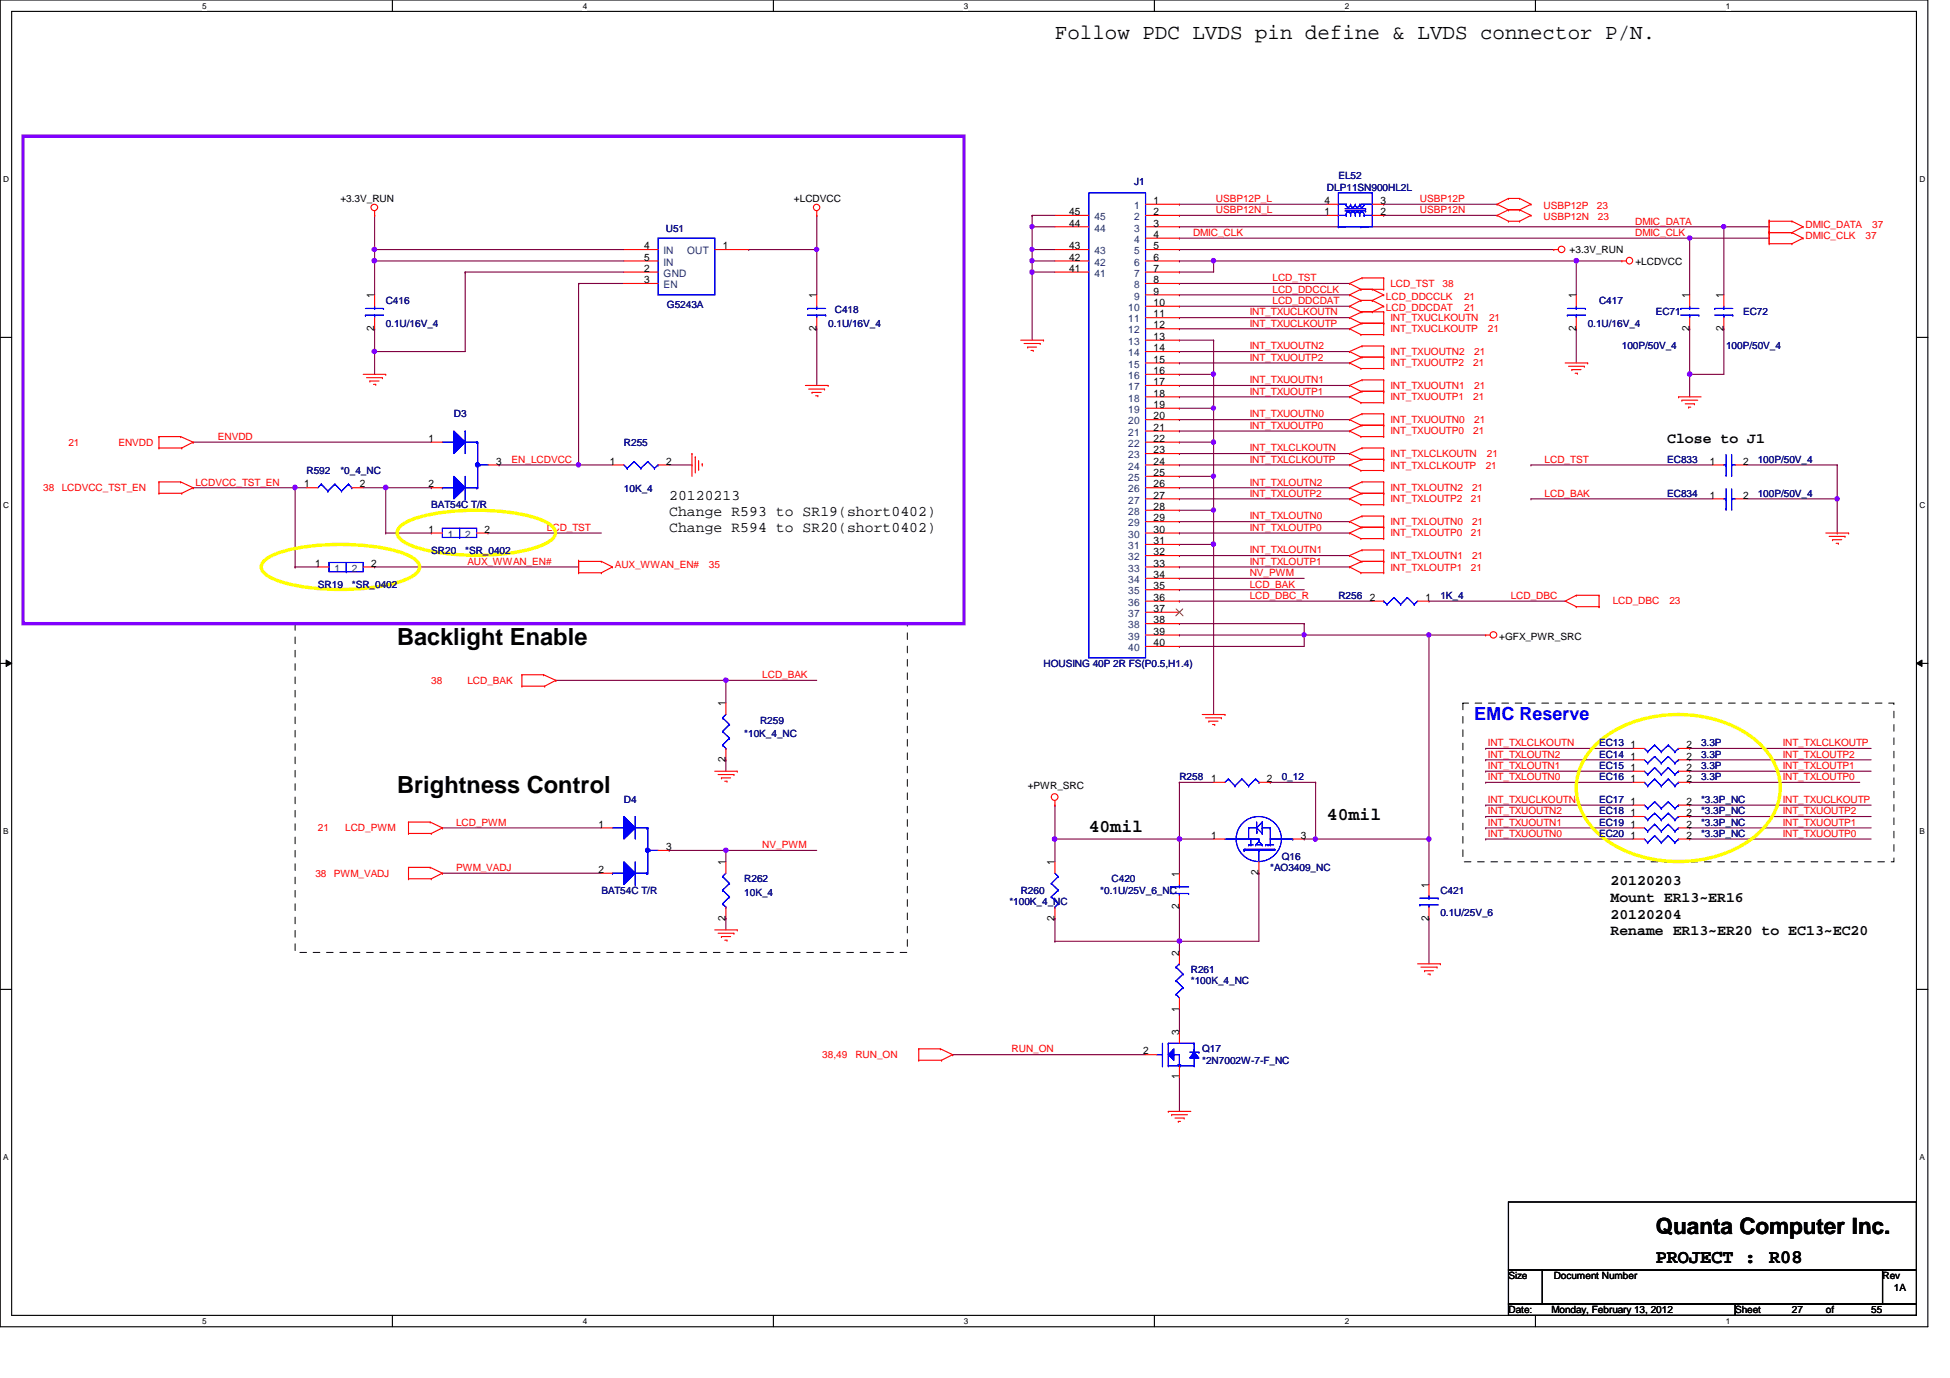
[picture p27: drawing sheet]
<svg xmlns="http://www.w3.org/2000/svg" width="297mm" height="210mm" viewBox="0 0 297 210" stroke-linecap="round" stroke-linejoin="round" font-family="sans-serif">
<defs><g id="words">
<g font-size="3.6">
<text x="60.5" y="98.3">Backlight Enable</text>
<text x="60.5" y="120.8">Brightness Control</text>
</g>
<text font-size="3.4" x="252.2" y="188">Quanta Computer Inc.</text>
<text font-size="3.3" x="160.7" y="6">Follow PDC LVDS pin define &amp; LVDS connector P/N.</text>
<text font-size="2.9" x="252.2" y="192.4">PROJECT : R08</text>
<text font-size="2.8" fill="#00f" x="224.6" y="109.7">EMC Reserve</text>
<g font-size="2.8">
<text x="202.1" y="125">40mil</text>
<text x="165.9" y="126.7">40mil</text>
</g>
<g font-size="2.2">
<text x="254" y="67.5">Close to J1</text>
<text x="101.9" y="76.1">20120213</text>
<text x="101.9" y="78.6">Change R593 to SR19(short0402)</text>
<text x="101.9" y="81">Change R594 to SR20(short0402)</text>
<text x="245.3" y="134.9">20120203</text>
<text x="245.3" y="137.4">Mount ER13~ER16</text>
<text x="245.3" y="140">20120204</text>
<text x="245.3" y="142.5">Rename ER13~ER20 to EC13~EC20</text>
</g>
<g font-size="1.6">
<text x="162.9" y="34.5">44</text>
<text x="162.9" y="32.8">45</text>
<text x="175.7" y="31.1">1</text>
<text x="175.7" y="34.5">3</text>
<text x="175.7" y="32.8">2</text>
<text x="201.8" y="32.8">1</text>
<text x="201.8" y="31.1">4</text>
<text x="210.3" y="32.8">2</text>
<text x="210.3" y="31.1">3</text>
<text x="98.1" y="39.7">5</text>
<text x="98.1" y="38">4</text>
<text x="98.1" y="41.4">2</text>
<text x="110.1" y="38">1</text>
<text x="162.9" y="41.4">41</text>
<text x="162.9" y="39.7">42</text>
<text x="162.9" y="38">43</text>
<text x="175.7" y="38">5</text>
<text x="175.7" y="41.4">7</text>
<text x="175.7" y="36.2">4</text>
<text x="175.7" y="39.7">6</text>
<text x="57" y="45.4" transform="rotate(-90 57 45.4)">1</text>
<text x="98.1" y="43.1">3</text>
<text x="124.4" y="45.4" transform="rotate(-90 124.4 45.4)">1</text>
<text x="175.7" y="44.9">9</text>
<text x="175.7" y="43.1">8</text>
<text x="175.7" y="46.6">10</text>
<text x="240.1" y="45.4" transform="rotate(-90 240.1 45.4)">1</text>
<text x="257.3" y="45.4" transform="rotate(-90 257.3 45.4)">1</text>
<text x="262.5" y="45.4" transform="rotate(-90 262.5 45.4)">1</text>
<text x="57" y="50.5" transform="rotate(-90 57 50.5)">2</text>
<text x="124.4" y="50.5" transform="rotate(-90 124.4 50.5)">2</text>
<text x="175.7" y="48.3">11</text>
<text x="175.7" y="51.8">13</text>
<text x="175.7" y="50">12</text>
<text x="175.7" y="53.5">14</text>
<text x="240.1" y="50.5" transform="rotate(-90 240.1 50.5)">2</text>
<text x="257.3" y="50.5" transform="rotate(-90 257.3 50.5)">2</text>
<text x="262.5" y="50.5" transform="rotate(-90 262.5 50.5)">2</text>
<text x="175.7" y="55.2">15</text>
<text x="175.7" y="58.7">17</text>
<text x="175.7" y="57">16</text>
<text x="175.7" y="62.1">19</text>
<text x="175.7" y="65.6">21</text>
<text x="175.7" y="60.4">18</text>
<text x="175.7" y="63.9">20</text>
<text x="65.3" y="67.3">1</text>
<text x="75.6" y="70.8">3</text>
<text x="92.9" y="70.8">1</text>
<text x="101.5" y="70.8">2</text>
<text x="175.7" y="69">23</text>
<text x="175.7" y="67.3">22</text>
<text x="175.7" y="70.8">24</text>
<text x="260.5" y="70.8">1</text>
<text x="265.6" y="70.8">2</text>
<text x="46.3" y="74.3">1</text>
<text x="54.8" y="74.3">2</text>
<text x="65.3" y="74.3">2</text>
<text x="175.7" y="72.5">25</text>
<text x="175.7" y="75.9">27</text>
<text x="175.7" y="74.3">26</text>
<text x="175.7" y="77.7">28</text>
<text x="260.5" y="75.9">1</text>
<text x="265.6" y="75.9">2</text>
<text x="65.3" y="81.2">1</text>
<text x="73.8" y="81.2">2</text>
<text x="175.7" y="79.4">29</text>
<text x="175.7" y="82.9">31</text>
<text x="175.7" y="81.2">30</text>
<text x="48" y="86.3">1</text>
<text x="56.6" y="86.3">2</text>
<text x="175.7" y="86.3">33</text>
<text x="175.7" y="89.8">35</text>
<text x="175.7" y="84.6">32</text>
<text x="175.7" y="88.1">34</text>
<text x="175.7" y="93.2">37</text>
<text x="175.7" y="91.5">36</text>
<text x="175.7" y="95">38</text>
<text x="208.7" y="91.5">2</text>
<text x="217.2" y="91.5">1</text>
<text x="175.7" y="96.7">39</text>
<text x="175.7" y="98.4">40</text>
<text x="110.5" y="107.6" transform="rotate(-90 110.5 107.6)">1</text>
<text x="248.4" y="114">1</text>
<text x="256.9" y="114">2</text>
<text x="110.5" y="116.1" transform="rotate(-90 110.5 116.1)">2</text>
<text x="184.5" y="119.1">1</text>
<text x="193" y="119.1">2</text>
<text x="248.4" y="115.7">1</text>
<text x="248.4" y="117.4">1</text>
<text x="248.4" y="119.1">1</text>
<text x="256.9" y="115.7">2</text>
<text x="256.9" y="117.4">2</text>
<text x="256.9" y="119.1">2</text>
<text x="248.4" y="122.6">1</text>
<text x="248.4" y="124.3">1</text>
<text x="256.9" y="122.6">2</text>
<text x="256.9" y="124.3">2</text>
<text x="91.2" y="126.1">1</text>
<text x="101.5" y="129.5">3</text>
<text x="110.5" y="131.8" transform="rotate(-90 110.5 131.8)">1</text>
<text x="160.7" y="131.8" transform="rotate(-90 160.7 131.8)">1</text>
<text x="184.5" y="127.8">1</text>
<text x="198.2" y="127.8">3</text>
<text x="248.4" y="126.1">1</text>
<text x="248.4" y="127.8">1</text>
<text x="256.9" y="126.1">2</text>
<text x="256.9" y="127.8">2</text>
<text x="91.2" y="133">2</text>
<text x="179.6" y="133.5" transform="rotate(-90 179.6 133.5)">1</text>
<text x="191.7" y="133.3" transform="rotate(-90 191.7 133.3)">2</text>
<text x="217.6" y="135.2" transform="rotate(-90 217.6 135.2)">1</text>
<text x="110.5" y="140.3" transform="rotate(-90 110.5 140.3)">2</text>
<text x="160.7" y="140.3" transform="rotate(-90 160.7 140.3)">2</text>
<text x="179.6" y="138.5" transform="rotate(-90 179.6 138.5)">2</text>
<text x="217.6" y="140.3" transform="rotate(-90 217.6 140.3)">2</text>
<text x="179.6" y="145.6" transform="rotate(-90 179.6 145.6)">2</text>
<text x="179.6" y="154.1" transform="rotate(-90 179.6 154.1)">1</text>
<text x="174.1" y="160.6">2</text>
<text x="179.6" y="157.7" transform="rotate(-90 179.6 157.7)">3</text>
<text x="179.6" y="164.4" transform="rotate(-90 179.6 164.4)">1</text>
</g>
<g font-size="1.6" fill="#004080">
<text x="166.7" y="35.3">44</text>
<text x="166.7" y="33.5">45</text>
<text x="172.8" y="31.8">1</text>
<text x="172.8" y="35.3">3</text>
<text x="172.8" y="33.5">2</text>
<text x="101.1" y="40.5">IN</text>
<text x="101.1" y="38.7">IN</text>
<text x="104.7" y="38.7">OUT</text>
<text x="166.7" y="40.5">42</text>
<text x="166.7" y="38.7">43</text>
<text x="172.8" y="38.7">5</text>
<text x="172.8" y="37">4</text>
<text x="172.8" y="40.5">6</text>
<text x="101.1" y="43.9">EN</text>
<text x="101.1" y="42.2">GND</text>
<text x="166.7" y="42.2">41</text>
<text x="171.9" y="47.4">10</text>
<text x="172.8" y="42.2">7</text>
<text x="172.8" y="45.6">9</text>
<text x="172.8" y="43.9">8</text>
<text x="171.9" y="49.1">11</text>
<text x="171.9" y="52.5">13</text>
<text x="171.9" y="50.8">12</text>
<text x="171.9" y="56">15</text>
<text x="171.9" y="59.4">17</text>
<text x="171.9" y="54.3">14</text>
<text x="171.9" y="57.7">16</text>
<text x="171.9" y="62.9">19</text>
<text x="171.9" y="61.2">18</text>
<text x="171.9" y="64.6">20</text>
<text x="171.9" y="66.4">21</text>
<text x="171.9" y="69.8">23</text>
<text x="171.9" y="68.1">22</text>
<text x="171.9" y="71.5">24</text>
<text x="171.9" y="73.3">25</text>
<text x="171.9" y="76.7">27</text>
<text x="171.9" y="75">26</text>
<text x="68.2" y="81.9">1</text>
<text x="70.9" y="81.9">2</text>
<text x="171.9" y="80.2">29</text>
<text x="171.9" y="83.7">31</text>
<text x="171.9" y="78.4">28</text>
<text x="171.9" y="81.9">30</text>
<text x="51" y="87.1">1</text>
<text x="53.6" y="87.1">2</text>
<text x="171.9" y="87.1">33</text>
<text x="171.9" y="85.3">32</text>
<text x="171.9" y="88.8">34</text>
<text x="171.9" y="90.6">35</text>
<text x="171.9" y="94">37</text>
<text x="171.9" y="92.3">36</text>
<text x="171.9" y="95.7">38</text>
<text x="171.9" y="97.5">39</text>
<text x="171.9" y="99.2">40</text>
</g>
<g font-size="1.5" fill="#000080">
<text x="172.8" y="28.2">J1</text>
<text x="202.1" y="29">DLP11SN900HL2L</text>
<text x="203.9" y="27.3">EL52</text>
<text x="101.4" y="35.3">U51</text>
<text x="58.8" y="46.3">C416</text>
<text x="101.6" y="47">G5243A</text>
<text x="127.2" y="47.7">C418</text>
<text x="243.6" y="46.3">C417</text>
<text x="58.8" y="49.8">0.1U/16V_4</text>
<text x="126.2" y="49.8">0.1U/16V_4</text>
<text x="241.8" y="49.8">0.1U/16V_4</text>
<text x="247.1" y="53.2">100P/50V_4</text>
<text x="252.2" y="48">EC71</text>
<text x="262.9" y="53.2">100P/50V_4</text>
<text x="265.5" y="48">EC72</text>
<text x="69.1" y="63.6">D3</text>
<text x="95" y="67.9">R255</text>
<text x="254" y="70.5">EC833</text>
<text x="267.8" y="70.5">100P/50V_4</text>
<text x="46.7" y="72.2">R592</text>
<text x="51.9" y="72.2">*0_4_NC</text>
<text x="65.7" y="77.4">BAT54C T/R</text>
<text x="95" y="75">10K_4</text>
<text x="254" y="75.7">EC834</text>
<text x="267.8" y="75.7">100P/50V_4</text>
<text x="48.4" y="89.5">SR19</text>
<text x="53.6" y="89.5">*SR_0402</text>
<text x="65.7" y="84.3">SR20</text>
<text x="70.9" y="84.3">*SR_0402</text>
<text x="203.9" y="91.2">R256</text>
<text x="219.4" y="91.2">1K_4</text>
<text x="159" y="101.6">HOUSING 40P 2R FS(P0.5,H1.4)</text>
<text x="113.4" y="112.3">*10K_4_NC</text>
<text x="115.8" y="110.2">R259</text>
<text x="243.6" y="113.7">EC13</text>
<text x="259.1" y="113.7">3.3P</text>
<text x="179.7" y="118.9">R258</text>
<text x="195.2" y="118.9">0_12</text>
<text x="243.6" y="115.4">EC14</text>
<text x="243.6" y="117.1">EC15</text>
<text x="243.6" y="118.9">EC16</text>
<text x="259.1" y="115.4">3.3P</text>
<text x="259.1" y="117.1">3.3P</text>
<text x="259.1" y="118.9">3.3P</text>
<text x="95" y="122.3">D4</text>
<text x="243.6" y="122.3">EC17</text>
<text x="243.6" y="125.8">EC19</text>
<text x="243.6" y="124">EC18</text>
<text x="259.1" y="122.3">*3.3P_NC</text>
<text x="259.1" y="125.8">*3.3P_NC</text>
<text x="259.1" y="124">*3.3P_NC</text>
<text x="195.2" y="130.9">Q16</text>
<text x="243.6" y="127.5">EC20</text>
<text x="259.1" y="127.5">*3.3P_NC</text>
<text x="91.6" y="136.1">BAT54C T/R</text>
<text x="113.4" y="134.4">R262</text>
<text x="113.4" y="136.5">10K_4</text>
<text x="153.8" y="137.8">*100K_4_NC</text>
<text x="155.5" y="136.1">R260</text>
<text x="167.6" y="136.1">*0.1U/25V_6_NC</text>
<text x="169.3" y="134.4">C420</text>
<text x="193.5" y="132.7">*AO3409_NC</text>
<text x="219.4" y="136.1">C421</text>
<text x="219.4" y="139.6">0.1U/25V_6</text>
<text x="181.4" y="148.2">R261</text>
<text x="181.4" y="149.9">*100K_4_NC</text>
<text x="183.1" y="160.3">Q17</text>
<text x="183.1" y="162.1">*2N7002W-7-F_NC</text>
</g>
<g font-size="1.5">
<text x="51.9" y="30.8">+3.3V_RUN</text>
<text x="120.9" y="30.8">+LCDVCC</text>
<text x="239.1" y="38.5">+3.3V_RUN</text>
<text x="249.1" y="40.4">+LCDVCC</text>
<text x="228.4" y="97.5">+GFX_PWR_SRC</text>
<text x="156.5" y="120.2">+PWR_SRC</text>
<text x="229.8" y="194.9">Size</text>
<text x="236.7" y="194.9">Document Number</text>
<text x="286.8" y="194.9">Rev</text>
<text x="288.5" y="196.6">1A</text>
<text x="229.8" y="200">Date:</text>
<text x="236.3" y="200">Monday, February 13, 2012</text>
<text x="264.3" y="200">Sheet</text>
<text x="273" y="200">27</text>
<text x="278.1" y="200">of</text>
<text x="285" y="200">55</text>
</g>
<g font-size="1.5" fill="#f00">
<text x="181.7" y="35.9">DMIC_CLK</text>
<text x="185.2" y="30.8">USBP12P_L</text>
<text x="185.2" y="32.5">USBP12N_L</text>
<text x="216.3" y="30.8">USBP12P</text>
<text x="216.3" y="32.5">USBP12N</text>
<text x="235.1" y="33.5">USBP12N</text>
<text x="235.1" y="31.8">USBP12P</text>
<text x="243.2" y="31.8">23</text>
<text x="243.4" y="33.5">23</text>
<text x="249.1" y="35.9">DMIC_CLK</text>
<text x="249.1" y="34.2">DMIC_DATA</text>
<text x="275" y="34.8">DMIC_DATA</text>
<text x="285.2" y="34.8">37</text>
<text x="275" y="36.4">DMIC_CLK</text>
<text x="284.2" y="36.4">37</text>
<text x="193.8" y="44.6">LCD_DDCCLK</text>
<text x="193.8" y="46.3">LCD_DDCDAT</text>
<text x="193.8" y="42.8">LCD_TST</text>
<text x="211.1" y="45.6">LCD_DDCCLK</text>
<text x="211.1" y="47.3">LCD_DDCDAT</text>
<text x="211.8" y="43.7">LCD_TST</text>
<text x="219.7" y="43.7">38</text>
<text x="223" y="45.6">21</text>
<text x="223" y="47.3">21</text>
<text x="190.4" y="48">INT_TXUCLKOUTN</text>
<text x="190.4" y="49.7">INT_TXUCLKOUTP</text>
<text x="190.4" y="53.2">INT_TXUOUTN2</text>
<text x="211.8" y="50.6">INT_TXUCLKOUTP</text>
<text x="211.8" y="48.9">INT_TXUCLKOUTN</text>
<text x="226.6" y="50.6">21</text>
<text x="226.8" y="48.9">21</text>
<text x="190.4" y="54.9">INT_TXUOUTP2</text>
<text x="190.4" y="58.4">INT_TXUOUTN1</text>
<text x="211.8" y="59.3">INT_TXUOUTN1</text>
<text x="211.8" y="54.1">INT_TXUOUTN2</text>
<text x="211.8" y="55.8">INT_TXUOUTP2</text>
<text x="224.4" y="55.8">21</text>
<text x="224.6" y="59.3">21</text>
<text x="224.6" y="54.1">21</text>
<text x="190.4" y="60.1">INT_TXUOUTP1</text>
<text x="190.4" y="65.3">INT_TXUOUTP0</text>
<text x="190.4" y="63.6">INT_TXUOUTN0</text>
<text x="211.8" y="64.4">INT_TXUOUTN0</text>
<text x="211.8" y="61">INT_TXUOUTP1</text>
<text x="224.4" y="61">21</text>
<text x="224.6" y="64.4">21</text>
<text x="10.4" y="67.9">21</text>
<text x="18" y="67.9">ENVDD</text>
<text x="33.2" y="67">ENVDD</text>
<text x="77.9" y="70.5">EN_LCDVCC</text>
<text x="190.4" y="70.5">INT_TXLCLKOUTP</text>
<text x="190.4" y="68.7">INT_TXLCLKOUTN</text>
<text x="211.8" y="69.6">INT_TXLCLKOUTN</text>
<text x="211.8" y="71.4">INT_TXLCLKOUTP</text>
<text x="211.8" y="66.2">INT_TXUOUTP0</text>
<text x="224.4" y="66.2">21</text>
<text x="226.3" y="71.4">21</text>
<text x="226.5" y="69.6">21</text>
<text x="235.3" y="70.5">LCD_TST</text>
<text x="6.6" y="74.8">38</text>
<text x="9.4" y="74.8">LCDVCC_TST_EN</text>
<text x="29.8" y="74">LCDVCC_TST_EN</text>
<text x="190.4" y="75.6">INT_TXLOUTP2</text>
<text x="190.4" y="74">INT_TXLOUTN2</text>
<text x="211.8" y="74.8">INT_TXLOUTN2</text>
<text x="211.8" y="76.5">INT_TXLOUTP2</text>
<text x="224.1" y="76.5">21</text>
<text x="224.2" y="74.8">21</text>
<text x="235.3" y="75.6">LCD_BAK</text>
<text x="83.3" y="80.9">LCD_TST</text>
<text x="190.4" y="80.9">INT_TXLOUTP0</text>
<text x="190.4" y="79.1">INT_TXLOUTN0</text>
<text x="211.8" y="81.7">INT_TXLOUTP0</text>
<text x="211.8" y="80">INT_TXLOUTN0</text>
<text x="224.1" y="81.7">21</text>
<text x="224.2" y="80">21</text>
<text x="71.2" y="86">AUX_WWAN_EN#</text>
<text x="93.7" y="86.6">AUX_WWAN_EN#</text>
<text x="108" y="86.6">35</text>
<text x="190.4" y="89.5">LCD_BAK</text>
<text x="190.4" y="87.8">NV_PWM</text>
<text x="190.4" y="84.3">INT_TXLOUTN1</text>
<text x="190.4" y="86">INT_TXLOUTP1</text>
<text x="211.8" y="85.2">INT_TXLOUTN1</text>
<text x="211.8" y="86.9">INT_TXLOUTP1</text>
<text x="224.1" y="86.9">21</text>
<text x="224.2" y="85.2">21</text>
<text x="190.4" y="91.2">LCD_DBC_R</text>
<text x="230.1" y="91.2">LCD_DBC</text>
<text x="245.7" y="92.1">LCD_DBC</text>
<text x="254.3" y="92.1">23</text>
<text x="65.7" y="104.2">38</text>
<text x="71.2" y="104.2">LCD_BAK</text>
<text x="116.1" y="103.3">LCD_BAK</text>
<text x="226.6" y="113.7">INT_TXLCLKOUTN</text>
<text x="271.6" y="113.7">INT_TXLCLKOUTP</text>
<text x="226.6" y="115.4">INT_TXLOUTN2</text>
<text x="226.6" y="117.1">INT_TXLOUTN1</text>
<text x="226.6" y="118.8">INT_TXLOUTN0</text>
<text x="271.6" y="115.4">INT_TXLOUTP2</text>
<text x="271.6" y="117.1">INT_TXLOUTP1</text>
<text x="271.6" y="118.8">INT_TXLOUTP0</text>
<text x="69.5" y="125.8">LCD_PWM</text>
<text x="226.6" y="122.3">INT_TXUCLKOUTN</text>
<text x="226.6" y="124">INT_TXUOUTN2</text>
<text x="226.6" y="125.8">INT_TXUOUTN1</text>
<text x="271.6" y="122.3">INT_TXUCLKOUTP</text>
<text x="271.6" y="124">INT_TXUOUTP2</text>
<text x="271.6" y="125.8">INT_TXUOUTP1</text>
<text x="48.4" y="126.6">21</text>
<text x="52.6" y="126.6">LCD_PWM</text>
<text x="116.1" y="129.2">NV_PWM</text>
<text x="226.6" y="127.5">INT_TXUOUTN0</text>
<text x="271.6" y="127.5">INT_TXUOUTP0</text>
<text x="48" y="133.5">38</text>
<text x="50.8" y="133.5">PWM_VADJ</text>
<text x="69.5" y="132.7">PWM_VADJ</text>
<text x="125.3" y="161.2">38,49</text>
<text x="130.3" y="161.2">RUN_ON</text>
<text x="154.1" y="160.3">RUN_ON</text>
</g>
<g font-size="1.3">
<text x="30.8" y="1.4">5</text>
<text x="88.8" y="1.4">4</text>
<text x="146.8" y="1.4">3</text>
<text x="204.8" y="1.4">2</text>
<text x="262.9" y="1.4">1</text>
<text x=".5" y="27.7">D</text>
<text x="292.4" y="27.7">D</text>
<text x=".5" y="77.3">C</text>
<text x="292.4" y="77.3">C</text>
<text x=".5" y="127">B</text>
<text x="292.4" y="127">B</text>
<text x=".5" y="176.7">A</text>
<text x="292.4" y="176.7">A</text>
<text x="30.8" y="201.7">5</text>
<text x="88.8" y="201.7">4</text>
<text x="146.8" y="201.7">3</text>
<text x="204.8" y="201.7">2</text>
<text x="262.9" y="201.7">1</text>
</g>
</g></defs>
<path d="M0 0h293.7v202.1h-293.7zM1.8 1.7h290.1v198.7h-290.1z" fill="none" stroke="#000" stroke-width=".17"/>
<g fill="#fff">
<path d="M30.8 .2h.7v1.4h-.7z"/>
<path d="M30.8 200.6h.7v1.4h-.7z"/>
</g>
<path d="M59.8 0v1.7M59.8 200.4v1.7" fill="none" stroke="#000" stroke-width=".17"/>
<g fill="#fff">
<path d="M88.8 .2h.6v1.4h-.6z"/>
<path d="M88.8 200.6h.6v1.4h-.6z"/>
</g>
<path d="M117.8 0v1.7M117.8 200.4v1.7" fill="none" stroke="#000" stroke-width=".17"/>
<g fill="#fff">
<path d="M146.8 .2h.7v1.4h-.7z"/>
<path d="M146.8 200.6h.7v1.4h-.7z"/>
</g>
<path d="M175.8 0v1.7M175.8 200.4v1.7" fill="none" stroke="#000" stroke-width=".17"/>
<g fill="#fff">
<path d="M204.8 .2h.7v1.4h-.7z"/>
<path d="M204.8 200.6h.7v1.4h-.7z"/>
</g>
<path d="M233.9 0v1.7M233.9 200.4v1.7" fill="none" stroke="#000" stroke-width=".17"/>
<g fill="#fff">
<path d="M262.9 .2h.7v1.4h-.7z"/>
<path d="M262.9 200.6h.7v1.4h-.7z"/>
<path d="M.5 26.5h.9v1.4h-.9z"/>
<path d="M292.4 26.5h.9v1.4h-.9z"/>
<path d="M.5 76.2h.9v1.4h-.9z"/>
<path d="M292.4 76.2h.9v1.4h-.9z"/>
</g>
<path d="M0 51.4h1.8M291.9 51.4h1.8" fill="none" stroke="#000" stroke-width=".17"/>
<g fill="#fff">
<path d="M.5 125.9h.8v1.4h-.8z"/>
<path d="M292.4 125.9h.8v1.4h-.8z"/>
</g>
<path d="M0 101h1.8M291.9 101h1.8" fill="none" stroke="#000" stroke-width=".17"/>
<path d="M.9 100.5l.9 .5-.9 .5zM291.9 101l.9-.5v1z" fill="#000"/>
<path d="M.9 100.5l.9 .5-.9 .5zM291.9 101l.9-.5v1z" fill="none" stroke="#000" stroke-width=".15"/>
<g fill="#fff">
<path d="M.5 175.5h.8v1.4h-.8z"/>
<path d="M292.4 175.5h.8v1.4h-.8z"/>
</g>
<path d="M0 150.7h1.8M291.9 150.7h1.8" fill="none" stroke="#000" stroke-width=".17"/>
<path d="M179.7 96.7h.1M179.7 98.5h.1M179.7 96.7h19M179.7 98.5h19M217.7 96.7h.1M217.7 96.7h8.6M179.7 119.2h.1M179.7 119.2h5.2M110.6 139.9h.1M110.6 139.9v1.7" fill="none" stroke="#800040" stroke-width=".17"/>
<circle cx="217.6" cy="96.7" r=".32" fill="#f0f"/>
<circle cx="217.6" cy="96.7" r=".32" fill="none" stroke="#f0f" stroke-width=".17"/>
<path d="M179.7 95h.1M179.7 95h19M198.7 96.7h.1M198.7 95h.1M198.7 95v3.5M110.6 115.7h.1M110.6 103.6h.1M110.6 115.7v1.8M110.6 103.6h13.8" fill="none" stroke="#800040" stroke-width=".17"/>
<circle cx="110.6" cy="103.6" r=".33" fill="#f0f"/>
<circle cx="110.6" cy="103.6" r=".33" fill="none" stroke="#f0f" stroke-width=".17"/>
<path d="M124.4 38h.1M124.4 38v6.9M124.4 50.1h.1M124.4 50.1v8.6M45 74.3h.1M45 74.3h1.7M160.7 143.4h.1M160.7 143.4h19" fill="none" stroke="#800040" stroke-width=".17"/>
<circle cx="124.4" cy="38" r=".32" fill="#f0f"/>
<circle cx="124.4" cy="38" r=".32" fill="none" stroke="#f0f" stroke-width=".17"/>
<g fill="none" stroke="#800040" stroke-width=".17">
<path d="M57.1 53.6h.1M57.1 53.6v3.4M179.7 44.9h.1M179.7 46.7h.1M179.7 43.2h.1M179.7 44.9h25.9M179.7 46.7h25.9M179.7 43.2h25.9M29.4 67.4h.1M29.4 67.4h36.3M76 70.8h.1M76 70.8h12.1"/>
<path d="M84.7 103.6h.1M84.7 103.6h25.9M110.6 103.6h.1M110.6 103.6v3.5M179.7 119.2h.1M179.7 119.2v8.6h-19M193.5 119.2h.1M193.5 119.2h6.9M200.4 119.2h.1M200.4 119.2v8.6M160.7 127.8h.1"/>
</g>
<circle cx="88.1" cy="70.8" r=".32" fill="#f0f"/>
<circle cx="88.1" cy="70.8" r=".32" fill="none" stroke="#f0f" stroke-width=".17"/>
<path d="M217.7 127.8h.1M217.7 127.8v6.9" fill="none" stroke="#800040" stroke-width=".17"/>
<circle cx="217.6" cy="127.8" r=".33" fill="#f0f"/>
<circle cx="217.6" cy="127.8" r=".33" fill="none" stroke="#f0f" stroke-width=".17"/>
<path d="M101.9 129.5h.1M101.9 129.5h22.5M110.6 129.5h.1M110.6 129.5v1.8" fill="none" stroke="#800040" stroke-width=".17"/>
<circle cx="110.6" cy="129.5" r=".33" fill="#f0f"/>
<circle cx="110.6" cy="129.5" r=".33" fill="none" stroke="#f0f" stroke-width=".17"/>
<path d="M67.4 133h.1M67.4 126.1h.1M67.4 133h24.2M67.4 126.1h24.2M179.7 127.8h.1M179.7 127.8h5.2" fill="none" stroke="#800040" stroke-width=".17"/>
<circle cx="179.7" cy="127.8" r=".34" fill="#f0f"/>
<circle cx="179.7" cy="127.8" r=".34" fill="none" stroke="#f0f" stroke-width=".17"/>
<path d="M160.7 127.8h.1M160.7 127.8v3.5" fill="none" stroke="#800040" stroke-width=".17"/>
<circle cx="160.6" cy="127.8" r=".34" fill="#f0f"/>
<circle cx="160.6" cy="127.8" r=".34" fill="none" stroke="#f0f" stroke-width=".17"/>
<path d="M179.7 143.4h.1M179.7 143.4h12.1" fill="none" stroke="#800040" stroke-width=".17"/>
<circle cx="179.7" cy="143.3" r=".34" fill="#f0f"/>
<circle cx="179.7" cy="143.3" r=".34" fill="none" stroke="#f0f" stroke-width=".17"/>
<path d="M160.7 122.6h.1M160.7 122.6v5.2M179.7 138.2h.1M179.7 138.2v5.2M200.4 127.8h.1M200.4 127.8h17.3" fill="none" stroke="#800040" stroke-width=".17"/>
<circle cx="200.4" cy="127.8" r=".33" fill="#f0f"/>
<circle cx="200.4" cy="127.8" r=".33" fill="none" stroke="#f0f" stroke-width=".17"/>
<g fill="none" stroke="#800040" stroke-width=".17">
<path d="M198.7 96.7h.1M198.7 96.7h19M160.7 139.9h.1M160.7 139.9v3.5M179.7 127.8h.1M179.7 127.8v5.2M191.8 133h.1M191.8 133v10.4M198.7 127.8h.1M198.7 127.8h1.7M217.7 139.9h.1M217.7 139.9v6.9"/>
<path d="M179.7 143.4h.1M179.7 153.7h.1M179.7 143.4v1.7M179.7 153.7v3.5M145.1 160.7h.1M145.1 160.7h29.4M179.7 164.1h.1M179.7 164.1v5.2"/>
</g>
<circle cx="198.6" cy="96.7" r=".32" fill="#f0f"/>
<circle cx="198.6" cy="96.7" r=".32" fill="none" stroke="#f0f" stroke-width=".17"/>
<g fill="none" stroke="#800040" stroke-width=".17">
<path d="M157.2 38h.1M157.2 34.5h.1M157.2 38h3.5M157.2 34.5v3.5M179.7 55.3h.1M179.7 48.4h.1M179.7 50.1h.1M179.7 58.7h.1M179.7 53.6h.1M179.7 55.3h25.9M179.7 48.4h25.9M179.7 50.1h25.9"/>
<path d="M179.7 58.7h25.9M179.7 53.6h25.9M179.7 70.8h.1M179.7 76h.1M179.7 74.3h.1M179.7 60.5h.1M179.7 79.5h.1M179.7 65.7h.1M179.7 63.9h.1M179.7 69.1h.1M179.7 70.8h25.9M179.7 76h25.9"/>
<path d="M179.7 74.3h25.9M179.7 60.5h25.9M179.7 79.5h25.9M179.7 65.7h25.9M179.7 63.9h25.9M179.7 69.1h25.9M179.7 89.8h.1M179.7 88.1h.1M179.7 84.6h.1M179.7 86.4h.1M179.7 81.2h.1M179.7 89.8h19"/>
<path d="M179.7 88.1h19M179.7 84.6h25.9M179.7 86.4h25.9M179.7 81.2h25.9M217.7 96.7h.1M217.7 96.7v31.1"/>
</g>
<circle cx="157.2" cy="34.5" r=".32" fill="#f0f"/>
<circle cx="157.2" cy="34.5" r=".32" fill="none" stroke="#f0f" stroke-width=".17"/>
<path d="M157.2 39.8h.1M157.2 39.8h3.5M157.2 41.4h.1M157.2 41.4v10.4" fill="none" stroke="#800040" stroke-width=".17"/>
<circle cx="157.2" cy="41.4" r=".33" fill="#f0f"/>
<circle cx="157.2" cy="41.4" r=".33" fill="none" stroke="#f0f" stroke-width=".17"/>
<path d="M157.2 32.8h.1M157.2 39.8h.1M157.2 32.8h3.5M157.2 32.8v1.7M157.2 39.8v1.6M157.2 41.4h.1M157.2 41.4h3.5" fill="none" stroke="#800040" stroke-width=".17"/>
<circle cx="157.2" cy="39.7" r=".33" fill="#f0f"/>
<circle cx="157.2" cy="39.7" r=".33" fill="none" stroke="#f0f" stroke-width=".17"/>
<path d="M157.2 34.5h.1M157.2 38h.1M157.2 34.5h3.5M157.2 38v1.8" fill="none" stroke="#800040" stroke-width=".17"/>
<circle cx="157.2" cy="38" r=".32" fill="#f0f"/>
<circle cx="157.2" cy="38" r=".32" fill="none" stroke="#f0f" stroke-width=".17"/>
<g fill="none" stroke="#800040" stroke-width=".17">
<path d="M257.4 36.3h.1M257.4 36.3h12.1M257.4 50.1h.1M257.4 57h.1M257.4 50.1v10.4M262.6 50.1h.1M262.6 50.1v6.9h-5.2M226.3 115.7h.1M226.3 117.5h.1M226.3 119.2h.1M226.3 114h.1M226.3 115.7h22.4"/>
<path d="M226.3 117.5h22.4M226.3 119.2h22.4M226.3 114h22.4M257.4 114h.1M257.4 115.7h.1M257.4 117.5h.1M257.4 119.2h.1M257.4 115.7h27.6M257.4 117.5h27.6M257.4 119.2h25.9M257.4 114h27.6M226.3 122.6h.1"/>
<path d="M226.3 124.4h.1M226.3 126.1h.1M226.3 127.8h.1M226.3 122.6h22.4M226.3 124.4h22.4M226.3 126.1h22.4M226.3 127.8h22.4M257.4 122.6h.1M257.4 124.4h.1M257.4 126.1h.1M257.4 127.8h.1M257.4 122.6h27.6"/>
<path d="M257.4 124.4h27.6M257.4 126.1h27.6M257.4 127.8h27.6"/>
</g>
<circle cx="257.4" cy="57" r=".34" fill="#f0f"/>
<circle cx="257.4" cy="57" r=".34" fill="none" stroke="#f0f" stroke-width=".17"/>
<path d="M262.6 34.5h.1M262.6 34.5v10.4M262.6 34.5h6.9" fill="none" stroke="#800040" stroke-width=".17"/>
<circle cx="262.6" cy="34.5" r=".32" fill="#f0f"/>
<circle cx="262.6" cy="34.5" r=".32" fill="none" stroke="#f0f" stroke-width=".17"/>
<path d="M257.4 36.3h.1M257.4 36.3v8.6" fill="none" stroke="#800040" stroke-width=".17"/>
<circle cx="257.4" cy="36.3" r=".33" fill="#f0f"/>
<circle cx="257.4" cy="36.3" r=".33" fill="none" stroke="#f0f" stroke-width=".17"/>
<path d="M179.7 36.3h.1M179.7 34.5h.1M179.7 38h.1M179.7 36.3h77.7M179.7 34.5h82.9M179.7 38h57M184.9 39.8h.1M184.9 39.8h55.2" fill="none" stroke="#800040" stroke-width=".17"/>
<circle cx="184.8" cy="39.7" r=".33" fill="#f0f"/>
<circle cx="184.8" cy="39.7" r=".33" fill="none" stroke="#f0f" stroke-width=".17"/>
<path d="M240.1 39.8h.1M240.1 39.8v5.1" fill="none" stroke="#800040" stroke-width=".17"/>
<circle cx="240.1" cy="39.7" r=".34" fill="#f0f"/>
<circle cx="240.1" cy="39.7" r=".34" fill="none" stroke="#f0f" stroke-width=".17"/>
<g fill="none" stroke="#800040" stroke-width=".17">
<path d="M240.1 39.8h.1M240.1 39.8h7M179.7 51.8h.1M179.7 57h.1M179.7 51.8h5.2M179.7 57h5.2M184.9 51.8h.1M184.9 57h.1M184.9 51.8v10.4M240.1 50.1h.1M240.1 50.1v5.2M179.7 91.6h.1"/>
<path d="M179.7 91.6h29.3M217.7 91.6h.1M217.7 91.6h20.7"/>
</g>
<circle cx="184.8" cy="57" r=".33" fill="#f0f"/>
<circle cx="184.8" cy="57" r=".33" fill="none" stroke="#f0f" stroke-width=".17"/>
<path d="M179.7 62.2h.1M179.7 62.2h5.2M184.9 62.2h.1M184.9 62.2v5.2" fill="none" stroke="#800040" stroke-width=".17"/>
<circle cx="184.8" cy="62.2" r=".32" fill="#f0f"/>
<circle cx="184.8" cy="62.2" r=".32" fill="none" stroke="#f0f" stroke-width=".17"/>
<path d="M179.7 67.4h.1M179.7 67.4h5.2M184.9 67.4h.1M184.9 67.4v5.2" fill="none" stroke="#800040" stroke-width=".17"/>
<circle cx="184.8" cy="67.3" r=".33" fill="#f0f"/>
<circle cx="184.8" cy="67.3" r=".33" fill="none" stroke="#f0f" stroke-width=".17"/>
<path d="M179.7 72.6h.1M179.7 72.6h5.2M184.9 72.6h.1M184.9 72.6v5.1" fill="none" stroke="#800040" stroke-width=".17"/>
<circle cx="184.8" cy="72.5" r=".32" fill="#f0f"/>
<circle cx="184.8" cy="72.5" r=".32" fill="none" stroke="#f0f" stroke-width=".17"/>
<path d="M179.7 77.7h.1M179.7 77.7h5.2M184.9 82.9h.1M184.9 82.9v25.9" fill="none" stroke="#800040" stroke-width=".17"/>
<circle cx="184.8" cy="82.9" r=".33" fill="#f0f"/>
<circle cx="184.8" cy="82.9" r=".33" fill="none" stroke="#f0f" stroke-width=".17"/>
<path d="M57.1 32.8h.1M57.1 38h.1M57.1 32.8v5.2M57.1 38h37.9M179.7 39.8h.1M179.7 39.8h5.2M184.9 39.8h.1M184.9 39.8v1.6h-5.2M179.7 41.4h.1M179.7 82.9h.1M179.7 82.9h5.2" fill="none" stroke="#800040" stroke-width=".17"/>
<circle cx="57" cy="38" r=".33" fill="#f0f"/>
<circle cx="57" cy="38" r=".33" fill="none" stroke="#f0f" stroke-width=".17"/>
<path d="M57.1 38h.1M57.1 39.8h.1M57.1 38v1.8M57.1 39.8h37.9" fill="none" stroke="#800040" stroke-width=".17"/>
<circle cx="57" cy="39.7" r=".34" fill="#f0f"/>
<circle cx="57" cy="39.7" r=".34" fill="none" stroke="#f0f" stroke-width=".17"/>
<path d="M57.1 39.8h.1M57.1 39.8v5.1M57.1 53.6h.1M70.9 41.4h.1M70.9 41.4h24.1M70.9 41.4v12.2h-13.8" fill="none" stroke="#800040" stroke-width=".17"/>
<circle cx="57" cy="53.5" r=".33" fill="#f0f"/>
<circle cx="57" cy="53.5" r=".33" fill="none" stroke="#f0f" stroke-width=".17"/>
<path d="M114 38h.1M124.4 32.8h.1M124.4 32.8v5.2h-10.4M57.1 50.1h.1M57.1 50.1v3.5M88.1 43.2h.1M88.1 43.2v27.6M88.1 43.2h6.9M184.9 77.7h.1M184.9 77.7v5.2" fill="none" stroke="#800040" stroke-width=".17"/>
<circle cx="184.8" cy="77.7" r=".32" fill="#f0f"/>
<circle cx="184.8" cy="77.7" r=".32" fill="none" stroke="#f0f" stroke-width=".17"/>
<path d="M45 74.3v12.1M55.3 74.3h3.5M58.8 74.3h.1M45 86.4h.1" fill="none" stroke="#800040" stroke-width=".17"/>
<circle cx="44.9" cy="74.2" r=".33" fill="#f0f"/>
<circle cx="44.9" cy="74.2" r=".33" fill="none" stroke="#f0f" stroke-width=".17"/>
<path d="M29.4 74.3h.1M29.4 74.3h15.6M58.8 74.3v6.9M88.1 70.8h.1M88.1 70.8h5.2M45 86.4h.1M45 86.4h3.4M57.1 86.4h.1M57.1 86.4h31M58.8 81.2h.1" fill="none" stroke="#800040" stroke-width=".17"/>
<circle cx="58.8" cy="74.2" r=".34" fill="#f0f"/>
<circle cx="58.8" cy="74.2" r=".34" fill="none" stroke="#f0f" stroke-width=".17"/>
<g fill="none" stroke="#800040" stroke-width=".17">
<path d="M179.7 31.1h.1M179.7 32.8h.1M179.7 31.1h22.4M179.7 32.8h22.4M210.8 31.1h.1M210.8 32.8h.1M210.8 31.1h17.2M210.8 32.8h17.2M58.8 74.3h6.9M65.7 74.3h.1M101.9 70.8h3.5M105.4 70.8h.1"/>
<path d="M233.2 70.8h.1M233.2 76h.1M233.2 70.8h27.7M233.2 76h27.7M266 70.8h13.9M279.9 70.8h.1M279.9 76h.1M279.9 70.8v5.2M58.8 81.2h6.9M65.7 81.2h.1M74.3 81.2h.1M74.3 81.2h17.3"/>
</g>
<circle cx="279.8" cy="76" r=".33" fill="#f0f"/>
<circle cx="279.8" cy="76" r=".33" fill="none" stroke="#f0f" stroke-width=".17"/>
<path d="M266 76h13.9M279.9 76h.1M279.9 76v5.2M279.9 81.2h.1" fill="none" stroke="#800040" stroke-width=".17"/>
<g fill="none" stroke="#f00" stroke-width=".17">
<path d="M57.1 32.8h.1M57.1 32.1v.7M95 38h5.2M95 39.8h5.2M108.9 38h5.1M124.4 32.8h.1M124.4 32.1v.7M160.7 38h5.2M160.7 39.8h5.2M160.7 34.5h5.2M160.7 32.8h5.2M174.5 38h5.2"/>
<path d="M174.5 39.8h5.2M174.5 31.1h5.2M174.5 34.5h5.2M174.5 32.8h5.2M174.5 36.3h5.2M228 32.8h.1M228 31.1h.1M228 32.8l1.8 .9M228 31.1l1.8 .9M229.8 33.7h.1M229.8 32h.1M229.8 30.2h.1"/>
<path d="M229.8 33.7h1.7M229.8 32l-1.8 .8M229.8 32h1.7M229.8 30.2l-1.8 .9M229.8 30.2h1.7M231.5 32h.1M231.5 33.7h.1M231.5 30.2h.1M231.5 32l1.7 .8M231.5 30.2l1.7 .9M233.2 32.8h.1M233.2 31.1h.1"/>
<path d="M233.2 32.8l-1.7 .9M233.2 31.1l-1.7 .9M236.7 38h.1M236.7 38h.7M247.1 39.8h.1M247.1 39.8h.6M269.5 33.5h.1M269.5 33.7h.1M269.5 35.4h.1M269.5 35.3h.1M269.5 37.1h.1M269.5 33.7h3.5"/>
<path d="M269.5 33.5v3.6M269.5 35.4h3.5M269.5 37.1h3.5M273 35.4h.1M273 33.7h.1M273 37.1h.1M273 33.7l1.7 .8M273 35.4l1.7 .9M274.7 34.5h.1M274.7 36.3h.1M274.7 34.5l-1.7 .9M274.7 36.3l-1.7 .8"/>
<path d="M55.3 57h3.5M55.8 57.5h2.4M56.3 58h.1M56.3 58h1.4M56.9 58.5h.3M57.2 58.5h.1M58.2 57.5h.1M58.8 57h.1M95 41.4h5.2M95 43.2h5.2M122.7 58.7h3.4M123.2 59.3h2.4"/>
<path d="M123.7 59.8h.1M123.7 59.8h1.4M125.6 59.3h.1M126.1 58.7h.1M155.5 51.8h3.5M156 52.3h2.5M156.5 52.9h.1M156.5 52.9h1.4M157.1 53.4h.3M157.4 53.4h.1M158.5 52.3h.1M159 51.8h.1"/>
<path d="M160.7 41.4h5.2M174.5 57h5.2M174.5 58.7h5.2M174.5 51.8h5.2M174.5 55.3h5.2M174.5 41.4h5.2M174.5 44.9h5.2M174.5 48.4h5.2M174.5 43.2h5.2M174.5 46.7h5.2M174.5 50.1h5.2M174.5 53.6h5.2"/>
<path d="M205.6 44.9h.1M205.6 46.7h.1M205.6 43.2h.1M205.6 58.7h.1M205.6 53.6h.1M205.6 55.3h.1M205.6 50.1h.1M205.6 48.4h.1M205.6 44.9l1.7 .9M205.6 46.7l1.7 .8M205.6 43.2l1.7 .9M205.6 58.7l1.7 .9"/>
<path d="M205.6 53.6l1.7 .8M205.6 55.3l1.7 .8M205.6 50.1l1.7 .9M205.6 48.4l1.7 .8M207.3 45.8h.1M207.3 44.1h.1M207.3 47.5h.1M207.3 59.6h.1M207.3 54.4h.1M207.3 56.1h.1M207.3 51h.1M207.3 49.2h.1"/>
<path d="M207.3 45.8h1.7M207.3 44.1l-1.7 .8M207.3 44.1h3.5M207.3 47.5h3.5M207.3 45.8l-1.7 .9M207.3 59.6h3.5M207.3 54.4h3.5M207.3 56.1h3.5M207.3 49.2h3.5M207.3 51h3.5M207.5 42.3h.1M207.5 59.6h.1"/>
<path d="M207.5 57.9h.1M207.5 52.7h.1M207.5 54.4h.1M207.5 49.2h.1M207.5 47.5h.1M207.5 42.3l-1.9 .9M207.5 42.3h3.3M207.5 59.6l-1.9 .9M207.5 57.9l-1.9 .8M207.5 57.9h3.3M207.5 52.7l-1.9 .9M207.5 52.7h3.3"/>
<path d="M207.5 54.4l-1.9 .9M207.5 49.2l-1.9 .9M207.5 47.5l-1.9 .9M209 44.1h.1M209 45.8h.1M209 47.5h.1M209 44.1l1.8 .8M209 45.8l1.8 .9M210.8 44.9h.1M210.8 46.7h.1M210.8 42.3h.1M210.8 44.1h.1"/>
<path d="M210.8 59.6h.1M210.8 57.9h.1M210.8 52.7h.1M210.8 54.4h.1M210.8 56.1h.1M210.8 49.2h.1M210.8 51h.1M210.8 47.5h.1M210.8 44.9l-1.8 .9M210.8 46.7l-1.8 .8M210.8 42.3v1.8M210.8 47.5v3.5"/>
<path d="M210.8 52.7v3.4M210.8 57.9v3.4M238.4 55.3h3.4M238.9 55.8h2.4M239.4 56.3h.1M239.4 56.3h1.4M239.9 56.9h.4M240.1 44.9v1.8M240.1 48.4v1.7M240.3 56.9h.1M241.3 55.8h.1M241.8 55.3h.1"/>
<path d="M257.4 44.9v1.8M257.4 48.4v1.7M262.6 44.9v1.8M262.6 48.4v1.7M24.2 73.4h.1M24.2 75.1h.1M24.2 66.5h.1M24.2 68.2h.1M24.2 73.4h3.3M24.2 75.1h3.5M24.2 66.5v1.7M24.2 73.4v1.7"/>
<path d="M24.2 66.5h3.3M24.2 68.2h3.5M27.5 73.4h.1M27.5 66.5h.1M27.5 73.4l1.9 .9M27.5 66.5l1.9 .9M27.7 75.1h.1M27.7 68.2h.1M29.4 74.3h.1M29.4 67.4h.1M29.4 74.3l-1.7 .8M29.4 67.4l-1.7 .8"/>
<path d="M46.7 74.3h1.7M53.6 74.3h1.7M93.3 70.8h1.7M100.2 70.8h1.7M105.4 69.1h.1M105.4 69.1v3.5M105.9 69.6h.1M105.9 69.6v2.5M106.4 71.5h.1M106.4 70.1v1.4M107 70.7h.1M107 70.7v.3"/>
<path d="M124.2 60.3h.4M124.6 60.3h.1M174.5 60.5h5.2M174.5 62.2h5.2M174.5 65.7h5.2M174.5 69.1h5.2M174.5 72.6h5.2M174.5 76h5.2M174.5 79.5h5.2M174.5 63.9h5.2M174.5 67.4h5.2M174.5 70.8h5.2"/>
<path d="M174.5 74.3h5.2M174.5 77.7h5.2M205.6 74.3h.1M205.6 76h.1M205.6 69.1h.1M205.6 70.8h.1M205.6 65.7h.1M205.6 63.9h.1M205.6 60.5h.1M205.6 79.5h.1M205.6 74.3l1.7 .8M205.6 76l1.7 .9"/>
<path d="M205.6 69.1l1.7 .9M205.6 70.8l1.7 .9M205.6 65.7l1.7 .8M205.6 63.9l1.7 .9M205.6 60.5l1.7 .8M205.6 79.5l1.7 .8M207.3 75.1h.1M207.3 76.9h.1M207.3 70h.1M207.3 71.7h.1M207.3 66.5h.1M207.3 64.8h.1"/>
<path d="M207.3 61.3h.1M207.3 75.1h3.5M207.3 66.5h3.5M207.3 76.9h3.5M207.3 70h3.5M207.3 71.7h3.5M207.3 64.8h3.5M207.3 61.3h3.5M207.5 73.4h.1M207.5 75.1h.1M207.5 68.2h.1M207.5 70h.1"/>
<path d="M207.5 64.8h.1M207.5 63h.1M207.5 78.6h.1M207.5 73.4h3.3M207.5 68.2h3.3M207.5 73.4l-1.9 .9M207.5 75.1l-1.9 .9M207.5 68.2l-1.9 .9M207.5 70l-1.9 .8M207.5 64.8l-1.9 .9M207.5 63l-1.9 .9M207.5 63h3.3"/>
<path d="M207.5 78.6l-1.9 .9M207.5 78.6h3.3M210.8 73.4h.1M210.8 75.1h.1M210.8 76.9h.1M210.8 68.2h.1M210.8 70h.1M210.8 71.7h.1M210.8 64.8h.1M210.8 66.5h.1M210.8 63h.1M210.8 61.3h.1"/>
<path d="M210.8 78.6h.1M210.8 63v3.5M210.8 68.2v3.5M210.8 73.4v3.5M210.8 78.6v3.4M255.7 60.5h.1M255.7 60.5h3.4M256.2 61h.1M256.2 61h2.4M256.7 61.5h1.4M257.2 62h.1M257.2 62h.4"/>
<path d="M258.1 61.5h.1M260.9 76h1.7M260.9 70.8h1.7M264.3 76h1.7M264.3 70.8h1.7M48.4 86.4h1.7M55.3 86.4h1.8M88.1 85.3h.1M88.1 85.5h.1M88.1 87.2h.1M88.1 85.5h3.5M88.1 87.2h3.5"/>
<path d="M88.1 85.3v1.9M91.6 87.2h.1M91.6 85.5h.1M91.6 85.5l1.7 .9M93.3 86.4h.1M93.3 86.4l-1.7 .8M174.5 96.7h5.2M174.5 81.2h5.2M174.5 91.6h5.2M174.5 82.9h5.2M174.5 86.4h5.2M174.5 89.8h5.2"/>
<path d="M174.5 93.3h5.2M174.5 84.6h5.2M174.5 88.1h5.2M174.5 95h5.2M174.5 98.5h5.2M205.6 81.2h.1M205.6 84.6h.1M205.6 86.4h.1M205.6 81.2l1.7 .8M205.6 84.6l1.7 .9M205.6 86.4l1.7 .8M207.3 82h.1"/>
<path d="M207.3 85.5h.1M207.3 87.2h.1M207.3 80.3h.1M207.3 80.3h3.5M207.3 82h3.5M207.3 85.5h3.5M207.3 87.2h3.5M207.5 80.3h.1M207.5 83.8h.1M207.5 85.5h.1M207.5 80.3l-1.9 .9M207.5 83.8l-1.9 .8"/>
<path d="M207.5 83.8h3.3M207.5 85.5l-1.9 .9M209 91.6h1.8M210.8 80.3h.1M210.8 82h.1M210.8 83.8h.1M210.8 85.5h.1M210.8 87.2h.1M210.8 83.8v3.4M215.9 91.6h1.8M226.3 96.7h.1M226.3 96.7h.7"/>
<path d="M240.1 90.7h.1M240.1 92.4h.1M240.1 90.7l-1.7 .9 1.7 .8M240.1 90.7h3.5M240.1 92.4h3.5M243.6 90.7h.1M243.6 92.4h.1M243.6 90.7v1.7M278.1 81.2h3.5M278.6 81.7h2.4M279.1 82.2h.1M279.1 82.2h1.4"/>
<path d="M279.7 82.8h.3M280 82.8h.1M281 81.7h.1M281.6 81.2h.1M79.5 102.8h.1M79.5 104.5h.1M79.5 102.8h3.3M79.5 104.5h3.5M79.5 102.8v1.7M82.8 102.8h.1M82.8 102.8l1.9 .8M83 104.5h.1"/>
<path d="M84.7 103.6h.1M84.7 103.6l-1.7 .9M108.9 117.5h3.4M109.4 118h2.4M109.9 118.5h.1M109.9 118.5h1.4M110.4 119h.3M110.7 119h.1M111.8 118h.1M112.3 117.5h.1M183.1 108.8h3.5M183.6 109.3h2.5"/>
<path d="M184.1 109.9h.1M184.1 109.9h1.4M184.7 110.4h.3M184.9 119.2h1.7M185 110.4h.1M186.1 109.3h.1M186.6 108.8h.1M191.8 119.2h1.7M248.7 117.5h1.8M248.7 114h1.8M248.7 119.2h1.8M248.7 115.7h1.8"/>
<path d="M255.7 117.5h1.7M255.7 114h1.7M255.7 119.2h1.7M255.7 115.7h1.7M62.2 125.2h.1M62.2 127h.1M62.2 132.1h.1M62.2 133.9h.1M62.2 125.2h3.3M62.2 127h3.5M62.2 125.2v1.8M62.2 132.1v1.8"/>
<path d="M62.2 132.1h3.3M62.2 133.9h3.5M65.5 125.2h.1M65.5 132.1h.1M65.5 125.2l1.9 .9M65.5 132.1l1.9 .9M65.7 127h.1M65.7 133.9h.1M67.4 126.1h.1M67.4 133h.1M67.4 126.1l-1.7 .9M67.4 133l-1.7 .9"/>
<path d="M160.7 122.6h.1M160.7 122v.6M160.7 131.3v1.7M160.7 138.2v1.7M179.7 133v1.7M179.7 136.4v1.8M184.9 127.8h1.7M191.8 131.3v1.7M196.9 127.8h1.8M108.9 141.6h3.4M109.4 142.2h2.4M109.9 142.7h.1"/>
<path d="M109.9 142.7h1.4M110.4 143.2h.3M110.7 143.2h.1M111.8 142.2h.1M112.3 141.6h.1M140 159.8h.1M140 159.8h3.3M140 159.8v1.7M143.3 159.8h.1M143.3 159.8l1.8 .9M179.7 145.1v1.7M179.7 152v1.7"/>
<path d="M215.9 146.8h3.5M216.4 147.3h2.5M217 147.9h.1M217 147.9h1.4M217.5 148.4h.3M217.8 148.4h.1M218.9 147.3h.1M219.4 146.8h.1M140 161.5h.1M140 161.5h3.4M143.4 161.5h.1M145.1 160.7h.1"/>
<path d="M145.1 160.7l-1.7 .8M178 169.3h.1M178 169.3h3.4M178.5 169.8h.1M178.5 169.8h2.4M179 170.3h1.4M179.5 170.8h.1M179.5 170.8h.3M180.4 170.3h.1"/>
<circle cx="57" cy="31.6" r=".5"/>
<circle cx="124.4" cy="31.6" r=".49"/>
<circle cx="237.9" cy="38" r=".5"/>
<circle cx="248.2" cy="39.7" r=".5"/>
<circle cx="227.5" cy="96.7" r=".5"/>
<circle cx="160.6" cy="121.4" r=".51"/>
</g>
<path d="M229.8 183.1h62.1v10.4h-62.1zM229.8 193.5h5.1v5.1h-5.1zM229.8 198.6h34.5v1.8h-34.5zM234.9 193.5h51.9v5.1h-51.9zM264.3 198.6h27.6v1.8h-27.6zM286.8 193.5h5.1v5.1h-5.1z" fill="none" stroke="#000" stroke-width=".17"/>
<path d="M45 95h93.2v50.1h-93.2zM222.8 107.1h65.7v24.2h-65.7z" fill="none" stroke="#000" stroke-width=".15" stroke-dasharray="1 1 1 1 1 1 1 1"/>
<path d="M3.5 20.7h143.4v74.3h-143.4z" fill="none" stroke="#8000ff" stroke-width=".51"/>
<path d="M40.2 85.4a10.9 10.9 0 0 1 5.6-2 37.6 37.6 0 0 1 14.6 .5 6 6 0 0 1 3.4 2 1.42 1.42 0 0 1-.8 1.8 17.7 17.7 0 0 1-7.9 2 33.9 33.9 0 0 1-12.8-1.3 4.2 4.2 0 0 1-2.4-1.6l-.1-.4 .1-.5zM60.9 80.2a10.9 10.9 0 0 1 5.6-2 37.6 37.6 0 0 1 14.6 .5 6 6 0 0 1 3.4 2 1.42 1.42 0 0 1-.8 1.8 17.7 17.7 0 0 1-7.9 2 33.9 33.9 0 0 1-12.8-1.3 4.2 4.2 0 0 1-2.4-1.6l-.1-.4 .1-.5zM243.1 113.4a18.5 18.5 0 0 1 14.2-4.5 17 17 0 0 1 11.8 5.5 8.7 8.7 0 0 1-.9 12.2 18.7 18.7 0 0 1-15.9 4.4 16.2 16.2 0 0 1-10.1-5.3 8.7 8.7 0 0 1 .9-12.3z" fill="none" stroke="#ff0" stroke-width=".51"/>
<g fill="none" stroke="#00f" stroke-width=".17">
<path d="M100.2 36.3h8.7v8.6h-8.7zM165.9 29.4h8.6v70.8h-8.6zM238.8 48h.1M238.8 48h2.7M238.8 47h2.7M240.1 47h.1M240.1 48h.1M240.1 46.7v.3M240.1 48v.4M241.5 47h.1M256 47h.1M256 48h2.8"/>
<path d="M256 47h2.8M257.4 47h.1M257.4 48h.1M257.4 46.7v.3M257.4 48v.4M258.8 48h.1M261.2 47h.1M261.2 48h2.7M261.2 47h2.7M262.6 47h.1M262.6 48h.1M262.6 46.7v.3"/>
<path d="M262.6 48v.4M263.9 48h.1M48.9 73.7h.1M48.9 73.7l-.5 .6M48.9 73.7l1 1.1M49.9 74.8h.1M51 73.7h.1M51 73.7l-1.1 1.1M51 73.7l1 1.1M52 74.8h.1M53.1 73.7h.1M53.1 73.7l-1.1 1.1"/>
<path d="M53.1 73.7l.5 .6M53.6 74.3h.1M95 70.8l.5 .5M95.5 71.3h.1M96.6 70.3h.1M96.6 70.3l-1.1 1M96.6 70.3l1 1M97.6 71.3h.1M98.7 70.3h.1M98.7 70.3l-1.1 1M98.7 70.3l1 1M99.7 71.3h.1"/>
<path d="M100.2 70.8h.1M100.2 70.8l-.5 .5M262.6 76h.3M262.6 70.8h.3M262.9 76h.1M262.9 77.6h.1M262.9 70.8h.1M262.9 72.4h.1M262.9 69.3v3.1M262.9 74.5v3.1M263.8 77.6h.1M263.8 76h.1"/>
<path d="M263.8 72.4h.1M263.8 70.8h.1M263.8 76h.5M263.8 69.3v3.1M263.8 74.5v3.1M263.8 70.8h.5M50.1 85.7h5.2v1.4h-5.2zM52.7 87.1h.1M52.7 85.7v1.4M210.8 91.6h.1M210.8 91.6l.5 .5M211.3 92.1h.1"/>
<path d="M212.3 91h.1M212.3 91l1.1 1.1M212.3 91l-1 1.1M213.4 92.1h.1M214.4 91h.1M214.4 91l1 1.1M214.4 91l-1 1.1M215.4 92.1h.1M215.9 91.6l-.5 .5M187.1 118.7h.1M187.1 118.7l-.5 .5M187.1 118.7l1 1"/>
<path d="M188.1 119.7h.1M189.2 118.7h.1M189.2 118.7l-1.1 1M189.2 118.7l1 1M190.2 119.7h.1M191.3 118.7h.1M191.3 118.7l-1.1 1M191.3 118.7l.5 .5M191.8 119.2h.1M250.5 114l.5 .5M250.5 115.7l.5 .5M250.5 117.5l.5 .5"/>
<path d="M250.5 119.2l.5 .5M251 114.5h.1M251 116.2h.1M251 118h.1M251 119.7h.1M252 113.5h.1M252 115.2h.1M252 116.9h.1M252 118.7h.1M252 113.5l-1 1M252 113.5l1.1 1M252 115.2l-1 1"/>
<path d="M252 115.2l1.1 1M252 116.9l-1 1.1M252 116.9l1.1 1.1M252 118.7l-1 1M252 118.7l1.1 1M253.1 114.5h.1M253.1 116.2h.1M253.1 118h.1M253.1 119.7h.1M254.1 113.5h.1M254.1 115.2h.1M254.1 116.9h.1"/>
<path d="M254.1 118.7h.1M254.1 113.5l-1 1M254.1 113.5l1 1M254.1 115.2l-1 1M254.1 115.2l1 1M254.1 116.9l-1 1.1M254.1 116.9l1 1.1M254.1 118.7l-1 1M254.1 118.7l1 1M255.1 114.5h.1M255.1 116.2h.1M255.1 118h.1"/>
<path d="M255.1 119.7h.1M255.7 114h.1M255.7 115.7h.1M255.7 117.5h.1M255.7 119.2h.1M255.7 114l-.6 .5M255.7 115.7l-.6 .5M255.7 117.5l-.6 .5M255.7 119.2l-.6 .5M160.1 134.6h.1M160.1 136.6h.1M160.1 134.6l1.1 1"/>
<path d="M160.1 136.6l1.1 1.1M160.7 138.2h.1M160.7 133l.5 .5M161.2 133.5h.1M161.2 135.6h.1M161.2 137.7h.1M161.2 133.5l-1.1 1.1M161.2 135.6l-1.1 1M161.2 137.7l-.5 .5M178.3 135.1h.1M178.3 136.1h2.8M178.3 135.1h2.8"/>
<path d="M179.7 135.1h.1M179.7 136.1h.1M179.7 134.7v.4M179.7 136.1v.3M181.1 136.1h.1M186.6 127.8h5.2M189.5 129.5h.1M189.5 129.4h.1M189.5 129.4h4.7M189.5 129.4v.1M189.7 129.4h.1M190.2 128.7h.1"/>
<path d="M190.2 126.1h.1M190.2 128.7h.7M190.2 126.1v1.7M190.2 126.1h1.2M190.5 128.7h.1M190.5 127.8v.9M191.3 128.7h.1M191.3 128.7h1M191.4 126.1h.1M191.4 126.8h.1M191.4 126.6h.1M191.4 125.2v1.8"/>
<path d="M191.4 126.1l.9 .9M191.8 127.8h.1M191.8 129.5h.1M191.8 128.2h.1M191.8 127.8v.4M191.8 129.5v1.8M191.8 128.2l.5 .5M191.8 128.2l-.5 .5M192.3 126.1h.1M192.3 127h.1M192.3 125.2h.1M192.3 128.7h.1"/>
<path d="M192.3 126.1h1.2M192.3 125.2v1.8M192.3 125.2l-.9 .9M192.8 128.7h.1M192.8 128.7h1.2M193.2 128.7h.1M193.5 128.7h.1M193.5 126.1h.1M193.5 127.8h3.4M193.5 126.1v2.6M194.2 129.4h.1M194.2 129.4v.1h-4.7"/>
<path d="M196.9 127.8h.1M179.2 151.5h.1M179.2 149.4h.1M179.2 147.3h.1M179.2 151.5l.5 .5M179.2 149.4l1 1.1M179.2 147.3l1 1.1M179.7 146.8h.1M179.7 146.8l-.5 .5M180.2 150.5h.1M180.2 148.4h.1M180.2 150.5l-1 1"/>
<path d="M180.2 148.4l-1 1"/>
<circle cx="191.8" cy="127.8" r="3.4"/>
</g>
<path d="M179.2 92.8l1 1M180.2 92.8l-1.1 1" fill="none" stroke="#804000" stroke-width=".15"/>
<circle cx="98.7" cy="129.5" r=".32" fill="#00f"/>
<circle cx="98.7" cy="129.5" r=".32" fill="none" stroke="#00f" stroke-width=".17"/>
<path d="M95 124.4l1.8 1.7-1.8 1.7z" fill="#00f"/>
<path d="M95 124.4l1.8 1.7-1.8 1.7z" fill="none" stroke="#00f" stroke-width=".17"/>
<path d="M95 131.3l1.8 1.7-1.8 1.7z" fill="#00f"/>
<g fill="none" stroke="#00f" stroke-width=".17">
<path d="M93.3 133h.1M93.3 126.1h1.7M93.3 133h1.7M95 131.3l1.8 1.7-1.8 1.7zM95 126.1h.1M96.8 134.7h.1M96.8 124.4h.1M96.8 126.1h1.9M96.8 124.4v3.4M96.8 131.3v3.4M96.8 133h1.9M98.5 126.1h.1"/>
<path d="M98.5 133h.1M98.7 133h.1M98.7 126.1h.1M98.7 126.1v3.1M98.7 129.9v3.1M99 129.5h.1M99 129.5h1.2"/>
</g>
<circle cx="98.7" cy="129.5" r=".32" fill="#00f"/>
<circle cx="98.7" cy="129.5" r=".32" fill="none" stroke="#00f" stroke-width=".17"/>
<path d="M95 124.4l1.8 1.7-1.8 1.7z" fill="#00f"/>
<path d="M95 124.4l1.8 1.7-1.8 1.7z" fill="none" stroke="#00f" stroke-width=".17"/>
<path d="M95 131.3l1.8 1.7-1.8 1.7z" fill="#00f"/>
<g fill="none" stroke="#00f" stroke-width=".17">
<path d="M93.3 133h.1M93.3 126.1h1.7M93.3 133h1.7M95 131.3l1.8 1.7-1.8 1.7zM95 126.1h.1M96.8 134.7h.1M96.8 124.4h.1M96.8 126.1h1.9M96.8 124.4v3.4M96.8 131.3v3.4M96.8 133h1.9M98.5 126.1h.1"/>
<path d="M98.5 133h.1M98.7 133h.1M98.7 126.1h.1M98.7 126.1v3.1M98.7 129.9v3.1M99 129.5h.1M99 129.5h1.2M250.5 122.6l.5 .5M251 123.1h.1M252 122.1h.1M252 122.1l-1 1M252 122.1l1.1 1"/>
<path d="M253.1 123.1h.1M254.1 122.1h.1M254.1 122.1l-1 1M254.1 122.1l1 1M255.1 123.1h.1M255.7 122.6h.1M255.7 122.6l-.6 .5"/>
</g>
<path d="M91.6 133h1.7M91.6 126.1h1.7M100.2 129.5h1.7M248.7 122.6h1.8M255.7 122.6h1.7" fill="none" stroke="#f00" stroke-width=".17"/>
<circle cx="72.7" cy="70.8" r=".32" fill="#00f"/>
<circle cx="72.7" cy="70.8" r=".32" fill="none" stroke="#00f" stroke-width=".17"/>
<path d="M69.1 65.7l1.8 1.7-1.8 1.7z" fill="#00f"/>
<path d="M69.1 65.7l1.8 1.7-1.8 1.7z" fill="none" stroke="#00f" stroke-width=".17"/>
<path d="M69.1 72.6l1.8 1.7-1.8 1.7z" fill="#00f"/>
<g fill="none" stroke="#00f" stroke-width=".17">
<path d="M67.4 74.3h.1M67.4 67.4h1.7M67.4 74.3h1.7M69.1 72.6l1.8 1.7-1.8 1.7zM69.1 67.4h.1M70.9 76h.1M70.9 65.7h.1M70.9 67.4h1.9M70.9 65.7v3.4M70.9 72.6v3.4M70.9 74.3h1.9M72.6 67.4h.1"/>
<path d="M72.6 74.3h.1M72.8 74.3h.1M72.8 67.4h.1M72.8 67.4v3.1M72.8 71.2v3.1M73.1 70.8h.1M73.1 70.8h1.2"/>
</g>
<circle cx="72.7" cy="70.8" r=".32" fill="#00f"/>
<circle cx="72.7" cy="70.8" r=".32" fill="none" stroke="#00f" stroke-width=".17"/>
<path d="M69.1 65.7l1.8 1.7-1.8 1.7z" fill="#00f"/>
<path d="M69.1 65.7l1.8 1.7-1.8 1.7z" fill="none" stroke="#00f" stroke-width=".17"/>
<path d="M69.1 72.6l1.8 1.7-1.8 1.7z" fill="#00f"/>
<g fill="none" stroke="#00f" stroke-width=".17">
<path d="M67.4 74.3h.1M67.4 67.4h1.7M67.4 74.3h1.7M69.1 72.6l1.8 1.7-1.8 1.7zM69.1 67.4h.1M70.9 76h.1M70.9 65.7h.1M70.9 67.4h1.9M70.9 65.7v3.4M70.9 72.6v3.4M70.9 74.3h1.9M72.6 67.4h.1"/>
<path d="M72.6 74.3h.1M72.8 74.3h.1M72.8 67.4h.1M72.8 67.4v3.1M72.8 71.2v3.1M73.1 70.8h.1M73.1 70.8h1.2M110.1 109.3h.1M110.1 111.4h.1M110.1 113.5h.1M110.1 109.3l1 1.1M110.1 111.4l1 1"/>
<path d="M110.1 113.5l.5 .5M110.6 114h.1M110.6 108.8l-.5 .5M111.1 110.4h.1M111.1 112.4h.1M111.1 110.4l-1 1M111.1 112.4l-1 1.1M216.3 137.8h.1M216.3 137.8h2.8M216.3 136.8h2.8M217.7 136.8h.1M217.7 137.8h.1"/>
<path d="M217.7 136.4v.4M217.7 137.8v.4M219.1 136.8h.1M250.5 126.1l.5 .5M251 126.6h.1M252 125.6h.1M252 125.6l-1 1M252 125.6l1.1 1M253.1 126.6h.1M254.1 125.6h.1M254.1 125.6l-1 1M254.1 125.6l1 1"/>
<path d="M255.1 126.6h.1M255.7 126.1h.1M255.7 126.1l-.6 .5"/>
</g>
<path d="M65.7 74.3h1.7M65.7 67.4h1.7M74.3 70.8h1.7M110.6 107.1v1.7M110.6 114v1.7M217.7 134.7v1.7M217.7 138.2v1.7M248.7 126.1h1.8M255.7 126.1h1.7" fill="none" stroke="#f00" stroke-width=".17"/>
<path d="M178.8 159.8v1.7l-.8-.8z" fill="#00f"/>
<path d="M178.8 159.8v1.7l-.8-.8z" fill="none" stroke="#00f" stroke-width=".17"/>
<path d="M181.9 160.3l.7 .9h-1.4z" fill="#00f"/>
<g fill="none" stroke="#00f" stroke-width=".17">
<path d="M177.1 158.9v3.4M178 158.9h.1M178 158.9h3.9M178 158.9v3.4M181.9 158.9h.1M181.9 159.9h.1M181.9 158.9v1.4M176.2 160.7h.9M177.1 160.7h.1M177.1 162.3h.1M178 162.3h.1M178 162.3h3.9"/>
<path d="M178.8 160.7h.1M178.8 160.7h.9M179.5 162.2h.1M179.5 162.2v.1M179.5 162.2h.3M179.7 162.3h.1M179.7 160.7h.1M179.7 160.7v1.6M179.8 162.2h.1M179.8 162.3h.1M179.8 162.2v.1M181.2 160.3h1.4"/>
<path d="M181.9 160.3l.7 .9h-1.4zM181.9 162.3h.1M181.9 161.2h.1M181.9 161.2v1.1M182.6 160.3h.1"/>
</g>
<path d="M178.8 159.8v1.7l-.8-.8z" fill="#00f"/>
<path d="M178.8 159.8v1.7l-.8-.8z" fill="none" stroke="#00f" stroke-width=".17"/>
<path d="M181.9 160.3l.7 .9h-1.4z" fill="#00f"/>
<g fill="none" stroke="#00f" stroke-width=".17">
<path d="M203.9 29.4h5.1v5.1h-5.1zM203.9 34.5h.1M203.9 32.8h.1M203.9 31.1h.1M203.9 31.1h1.2M203.9 32.8h1.2M203.9 34.5h1.2M204.9 31.8h3.1M204.9 32.1h3.1M205.1 32.8h.1M205.1 31.1h.1M205.1 31.1a.33 .33 0 0 0 .2 .5 .33 .33 0 0 0 .4-.4"/>
<path d="M205.7 32.6a.34 .34 0 0 0-.5-.3 .34 .34 0 0 0-.1 .5M205.7 32.8h.1M205.7 31.1h.1M205.7 31.1a.35 .35 0 0 0 .3 .5 .35 .35 0 0 0 .4-.4M206.4 32.6a.36 .36 0 0 0-.4-.3 .36 .36 0 0 0-.3 .5M206.5 32.8h.1M206.5 31.1h.1M206.5 31.1a.33 .33 0 0 0 .2 .5 .33 .33 0 0 0 .4-.4M207.1 32.6a.34 .34 0 0 0-.5-.3 .34 .34 0 0 0-.1 .5M207.1 32.8h.1M207.1 31.1h.1M207.1 31.1a.33 .33 0 0 0 .3 .5 .33 .33 0 0 0 .4-.4"/>
<path d="M207.3 31.1h.1M207.3 34.5h.1M207.3 31.1h1.7M207.3 34.5h1.2M207.8 32.6a.34 .34 0 0 0-.5-.3 .34 .34 0 0 0-.2 .5M207.8 32.8h.1M207.8 31.1h.1M207.8 31.1v.2M207.8 32.6v.2M207.8 32.8h1.2M208 31.8h.1M208 32.1h.1"/>
<path d="M55.7 48h.1M55.7 48h2.7M55.7 47h2.7M57.1 47h.1M57.1 48h.1M57.1 46.7v.3M57.1 48v.4M58.4 47h.1M123 47h.1M123 48h2.8M123 47h2.8M124.4 47h.1"/>
<path d="M124.4 48h.1M124.4 46.7v.3M124.4 48v.4M125.8 48h.1M67.4 80.5h5.2v1.4h-5.2zM70 81.9h.1M70 80.5v1.4M110.1 133.5h.1M110.1 135.6h.1M110.1 137.7h.1M110.1 133.5l1 1.1M110.1 135.6l1 1"/>
<path d="M110.1 137.7l.5 .5M110.6 138.2h.1M110.6 133l-.5 .5M111.1 134.6h.1M111.1 136.6h.1M111.1 134.6l-1 1M111.1 136.6l-1 1.1M250.5 124.4l.5 .5M250.5 127.8l.5 .6M251 124.9h.1M251 128.4h.1M252 123.9h.1"/>
<path d="M252 127.3h.1M252 123.9l-1 1M252 123.9l1.1 1M252 127.3l-1 1.1M252 127.3l1.1 1.1M253.1 124.9h.1M253.1 128.4h.1M254.1 123.9h.1M254.1 127.3h.1M254.1 123.9l-1 1M254.1 123.9l1 1M254.1 127.3l-1 1.1"/>
<path d="M254.1 127.3l1 1.1M255.1 124.9h.1M255.1 128.4h.1M255.7 124.4h.1M255.7 127.8h.1M255.7 124.4l-.6 .5M255.7 127.8l-.6 .6M177.1 158.9v3.4M178 158.9h.1M178 158.9h3.9M178 158.9v3.4M181.9 158.9h.1"/>
<path d="M181.9 159.9h.1M181.9 158.9v1.4M176.2 160.7h.9M177.1 160.7h.1M177.1 162.3h.1M178 162.3h.1M178 162.3h3.9M178.8 160.7h.1M178.8 160.7h.9M179.5 162.2h.1M179.5 162.2v.1M179.5 162.2h.3"/>
<path d="M179.7 162.3h.1M179.7 160.7h.1M179.7 160.7v1.6M179.8 162.2h.1M179.8 162.3h.1M179.8 162.2v.1M181.2 160.3h1.4M181.9 160.3l.7 .9h-1.4zM181.9 162.3h.1M181.9 161.2h.1M181.9 161.2v1.1M182.6 160.3h.1"/>
</g>
<g fill="none" stroke="#f00" stroke-width=".17">
<path d="M202.1 32.8h1.8M202.1 31.1h1.8M209 32.8h1.8M209 31.1h1.8M57.1 44.9v1.8M57.1 48.4v1.7M124.4 44.9v1.8M124.4 48.4v1.7M65.7 81.2h1.7M72.6 81.2h1.7M110.6 131.3v1.7M110.6 138.2v1.7"/>
<path d="M248.7 124.4h1.8M248.7 127.8h1.8M255.7 124.4h1.7M255.7 127.8h1.7M179.7 157.2v1.7M174.5 160.7h1.7M179.7 162.3v1.8"/>
</g>
<circle cx="217.6" cy="96.7" r=".32" fill="#f0f"/>
<circle cx="217.6" cy="96.7" r=".32" fill="none" stroke="#f0f" stroke-width=".17"/>
<circle cx="110.6" cy="103.6" r=".33" fill="#f0f"/>
<circle cx="110.6" cy="103.6" r=".33" fill="none" stroke="#f0f" stroke-width=".17"/>
<circle cx="124.4" cy="38" r=".32" fill="#f0f"/>
<circle cx="124.4" cy="38" r=".32" fill="none" stroke="#f0f" stroke-width=".17"/>
<circle cx="88.1" cy="70.8" r=".32" fill="#f0f"/>
<circle cx="88.1" cy="70.8" r=".32" fill="none" stroke="#f0f" stroke-width=".17"/>
<circle cx="217.6" cy="127.8" r=".33" fill="#f0f"/>
<circle cx="217.6" cy="127.8" r=".33" fill="none" stroke="#f0f" stroke-width=".17"/>
<circle cx="110.6" cy="129.5" r=".33" fill="#f0f"/>
<circle cx="110.6" cy="129.5" r=".33" fill="none" stroke="#f0f" stroke-width=".17"/>
<circle cx="179.7" cy="127.8" r=".34" fill="#f0f"/>
<circle cx="179.7" cy="127.8" r=".34" fill="none" stroke="#f0f" stroke-width=".17"/>
<circle cx="160.6" cy="127.8" r=".34" fill="#f0f"/>
<circle cx="160.6" cy="127.8" r=".34" fill="none" stroke="#f0f" stroke-width=".17"/>
<circle cx="179.7" cy="143.3" r=".34" fill="#f0f"/>
<circle cx="179.7" cy="143.3" r=".34" fill="none" stroke="#f0f" stroke-width=".17"/>
<circle cx="200.4" cy="127.8" r=".33" fill="#f0f"/>
<circle cx="200.4" cy="127.8" r=".33" fill="none" stroke="#f0f" stroke-width=".17"/>
<circle cx="198.6" cy="96.7" r=".32" fill="#f0f"/>
<circle cx="198.6" cy="96.7" r=".32" fill="none" stroke="#f0f" stroke-width=".17"/>
<circle cx="157.2" cy="34.5" r=".32" fill="#f0f"/>
<circle cx="157.2" cy="34.5" r=".32" fill="none" stroke="#f0f" stroke-width=".17"/>
<circle cx="157.2" cy="41.4" r=".33" fill="#f0f"/>
<circle cx="157.2" cy="41.4" r=".33" fill="none" stroke="#f0f" stroke-width=".17"/>
<circle cx="157.2" cy="39.7" r=".33" fill="#f0f"/>
<circle cx="157.2" cy="39.7" r=".33" fill="none" stroke="#f0f" stroke-width=".17"/>
<circle cx="157.2" cy="38" r=".32" fill="#f0f"/>
<circle cx="157.2" cy="38" r=".32" fill="none" stroke="#f0f" stroke-width=".17"/>
<circle cx="257.4" cy="57" r=".34" fill="#f0f"/>
<circle cx="257.4" cy="57" r=".34" fill="none" stroke="#f0f" stroke-width=".17"/>
<circle cx="262.6" cy="34.5" r=".32" fill="#f0f"/>
<circle cx="262.6" cy="34.5" r=".32" fill="none" stroke="#f0f" stroke-width=".17"/>
<circle cx="257.4" cy="36.3" r=".33" fill="#f0f"/>
<circle cx="257.4" cy="36.3" r=".33" fill="none" stroke="#f0f" stroke-width=".17"/>
<circle cx="184.8" cy="39.7" r=".33" fill="#f0f"/>
<circle cx="184.8" cy="39.7" r=".33" fill="none" stroke="#f0f" stroke-width=".17"/>
<circle cx="240.1" cy="39.7" r=".34" fill="#f0f"/>
<circle cx="240.1" cy="39.7" r=".34" fill="none" stroke="#f0f" stroke-width=".17"/>
<circle cx="184.8" cy="57" r=".33" fill="#f0f"/>
<circle cx="184.8" cy="57" r=".33" fill="none" stroke="#f0f" stroke-width=".17"/>
<circle cx="184.8" cy="62.2" r=".32" fill="#f0f"/>
<circle cx="184.8" cy="62.2" r=".32" fill="none" stroke="#f0f" stroke-width=".17"/>
<circle cx="184.8" cy="67.3" r=".33" fill="#f0f"/>
<circle cx="184.8" cy="67.3" r=".33" fill="none" stroke="#f0f" stroke-width=".17"/>
<circle cx="184.8" cy="72.5" r=".32" fill="#f0f"/>
<circle cx="184.8" cy="72.5" r=".32" fill="none" stroke="#f0f" stroke-width=".17"/>
<circle cx="184.8" cy="82.9" r=".33" fill="#f0f"/>
<circle cx="184.8" cy="82.9" r=".33" fill="none" stroke="#f0f" stroke-width=".17"/>
<circle cx="57" cy="38" r=".33" fill="#f0f"/>
<circle cx="57" cy="38" r=".33" fill="none" stroke="#f0f" stroke-width=".17"/>
<circle cx="57" cy="39.7" r=".34" fill="#f0f"/>
<circle cx="57" cy="39.7" r=".34" fill="none" stroke="#f0f" stroke-width=".17"/>
<circle cx="57" cy="53.5" r=".33" fill="#f0f"/>
<circle cx="57" cy="53.5" r=".33" fill="none" stroke="#f0f" stroke-width=".17"/>
<circle cx="184.8" cy="77.7" r=".32" fill="#f0f"/>
<circle cx="184.8" cy="77.7" r=".32" fill="none" stroke="#f0f" stroke-width=".17"/>
<circle cx="44.9" cy="74.2" r=".33" fill="#f0f"/>
<circle cx="44.9" cy="74.2" r=".33" fill="none" stroke="#f0f" stroke-width=".17"/>
<circle cx="58.8" cy="74.2" r=".34" fill="#f0f"/>
<circle cx="58.8" cy="74.2" r=".34" fill="none" stroke="#f0f" stroke-width=".17"/>
<circle cx="279.8" cy="76" r=".33" fill="#f0f"/>
<circle cx="279.8" cy="76" r=".33" fill="none" stroke="#f0f" stroke-width=".17"/>
<use href="#words"/>
</svg>
